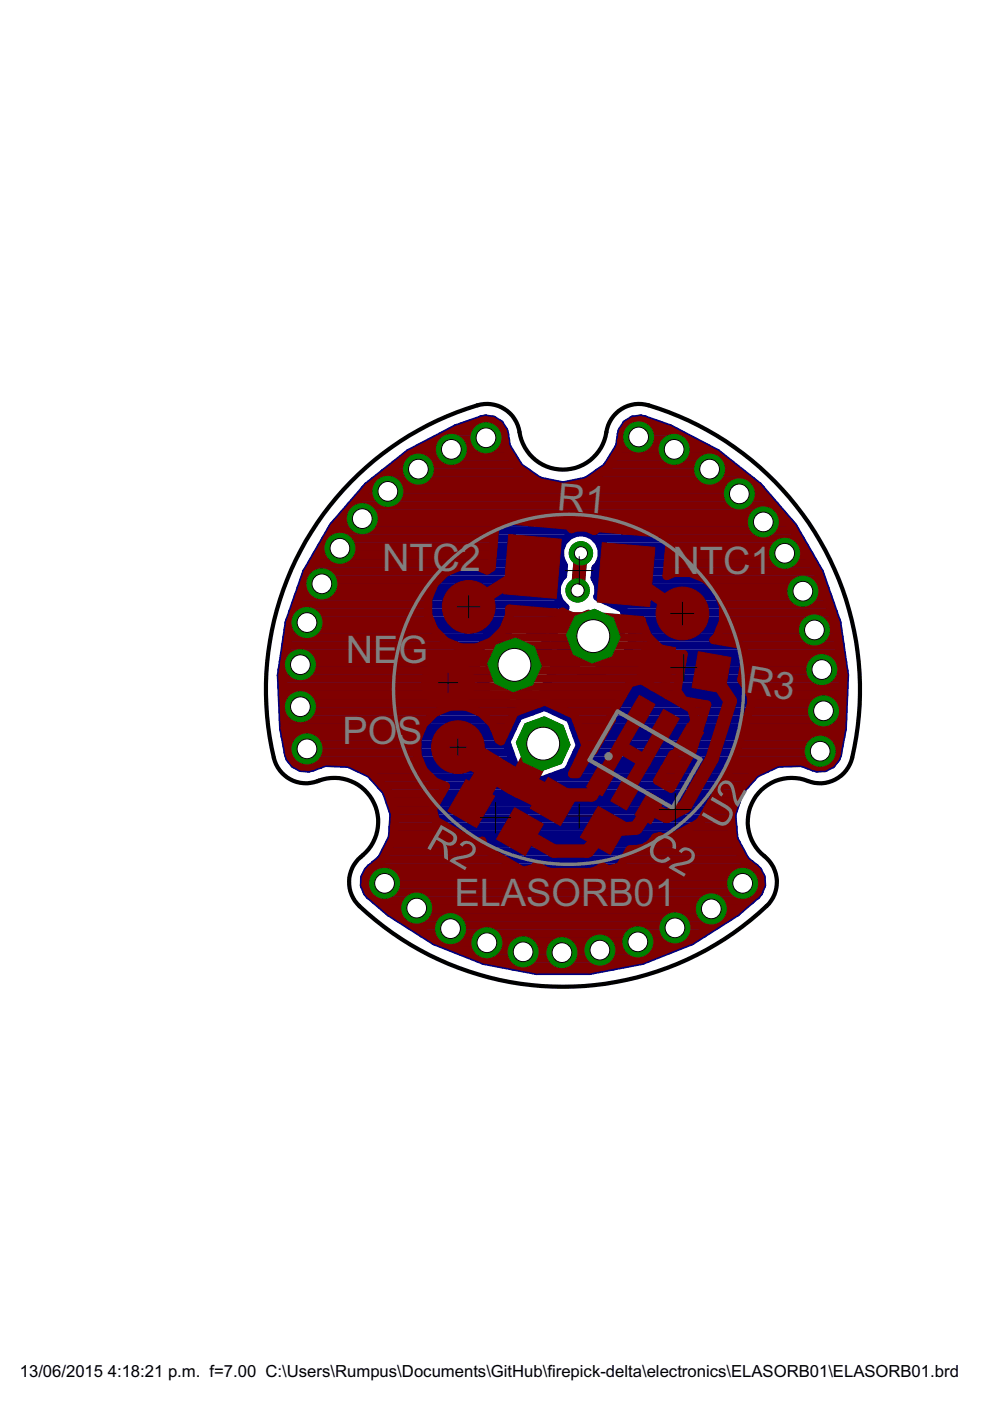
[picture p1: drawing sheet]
<svg xmlns="http://www.w3.org/2000/svg" width="210mm" height="297mm" viewBox="0 0 210 297" stroke-linecap="round" stroke-linejoin="round" font-family="sans-serif">
<defs><g id="words">
<g font-size="9" fill="#808080">
<text x="118" y="108.1" transform="rotate(5 118 108.1)">R1</text>
<text x="81" y="121.2">NTC2</text>
<text x="142.6" y="121.7">NTC1</text>
<text x="73.3" y="140.6">NEG</text>
<text x="157.9" y="146.8" transform="rotate(10 157.9 146.8)">R3</text>
<text x="72.6" y="157.7">POS</text>
<text x="90.1" y="179.6" transform="rotate(30 90.1 179.6)">R2</text>
<text x="153.4" y="176.3" transform="rotate(-60 153.4 176.3)">U2</text>
<text x="136.5" y="181" transform="rotate(30 136.5 181)">C2</text>
<text x="96.4" y="192">ELASORB01</text>
</g>
<g font-size="4">
<text x="4.2" y="291.8">13/06/2015</text>
<text x="22.9" y="291.8">4:18:21 p.m. f=7.00 C:\Users\Rumpus\Documents\GitHub\firepick-delta\electronics\ELASORB01\ELASORB01.brd</text>
</g>
</g></defs>
<g fill="none" stroke="#000080" stroke-width="1.8">
<path d="M83.7 98.5h26.1M85.9 96.7h22.9M88.8 95h18.9M92.1 93.2h15.2M95.5 91.5h11.4M99.8 89.7h5.9M102.1 88.9a3.9 3.9 0 0 1 5 3.2l.4 2.5 2.7 4.4M102.1 88.9l-5.3 1.9-10 5.2-8.9 7-7.3 8.5-5.7 9.8-3.7 10.7-1.6 11.2 .4 11.2 1.1 5.6M102.1 88.9h.1M107.3 93.3h.1M110.2 99h.1M110.2 99l4.1 2.9"/>
<path d="M128.6 99l-4.2 2.9M128.6 99h.1M128.9 98.5h26.1M130 96.7h22.8M131 95h19M131.3 94.6l-2.7 4.4M131.3 94.6h.1M131.5 93.3h.1M131.5 93.3l-.2 1.3M131.5 93.3a4.3 4.3 0 0 1 4.3-4.5l6.1 2 10.1 5.2 8.8 7 7.4 8.5 5.6 9.8 3.7 10.7 1.7 11.2-.5 11.2-1 5.6M131.5 93.2h15.1M131.8 91.5h11.5"/>
<path d="M133 89.7h6M66 119.4h53.3M67 117.7h51.7M68 115.9h51M69 114.2h51M70.1 112.4h98.6M71.3 110.7h96.1M72.8 108.9h93.1M74.3 107.2h90.1M75.8 105.5h87.1M77.3 103.7h84.1M79.3 102h35.3"/>
<path d="M81.5 100.2h30.4M114.3 101.9h.1M114.3 101.9l5.1 1M119.4 102.9h.1M119.4 114.8a4.5 4.5 0 0 1 6.6-1 4.5 4.5 0 0 1 .3 6.6l-.2 2.2a4 4 0 0 1 .6 3.9l5.4 2.6 .8 2.3-6.6 2.4 3 8.2 2.3-.8 2.8-5.9-.9-2.3-8.2 3-.6-1.6-6.7 2.4-.8-2.3 2.6-5.7a4.4 4.4 0 0 1-.4-6.8l.1-2.1a4.4 4.4 0 0 1-.1-5.1zM124.1 102h35.3M124.4 101.9h.1M124.4 101.9l-5 1M126.3 114.2h43.4M126.8 100.2h30.4M127.1 119.4h45.6M127.4 115.9h43.3"/>
<path d="M127.6 117.7h44.1M60.2 138.6h41.2M60.5 136.9h41.7M60.7 135.1h42.3M61 133.4h46.2M61.3 131.6h57.2M61.9 129.9h57.5M62.5 128.1h56.7M63.2 126.4h55M63.8 124.7h54.2M64.4 122.9h54.2M65 121.2h54.4"/>
<path d="M103.3 134.6l2.3-.8 5.4 14.9-2.3 .8-6-2.7-.8-2.3 14.9-5.5 .9 2.3-2.8 6-2.3 .8-5.4-14.9 2.3-.8 5.9 2.7 .8 2.3-14.9 5.5-.8-2.3zM106 135.1h1.9M106.7 136.9h1.8M107.3 138.6h1.8M111.6 133.4h6.1M113 138.6h5.7M115.4 135.1h2M116 136.9h6.8M118.6 138.4l6.7-2.4 2.4 6.6-2.3 .9-6-2.8zM122.6 135.1h2.3M125.6 136.9h1.8M126.2 121.2h47.5"/>
<path d="M126.2 138.6h1.9M126.3 122.9h48M126.7 126.4h48.9M126.8 135.1h.8M126.9 124.7h48.1M127.4 133.4h5M130.1 128.1h46.1M132.2 131.6h45.2M132.4 129.9h44.4M132.8 138.6h45.7M133.6 136.9h44.6M133.7 133.4h44"/>
<path d="M134.3 135.1h43.7M59.6 143.8h44.1M59.7 145.6h42.6M59.7 142.1h41.3M59.8 147.3h44.2M59.8 149.1h47.9M59.9 150.8h52.9M60 152.6h49.6M60 140.4h40.6M60 154.3h48.7M60.3 156.1h47.6M60.7 157.8h46.8"/>
<path d="M61 159.6h47.2M61.1 160a3.9 3.9 0 0 0 5.3 2.6l1.4-.4M61.1 160h.1M103.4 142.1h5M107.9 140.4h.3M108.6 142.1h1.8M109.2 143.8h1.8M109.8 140.4h3.4M109.9 145.6h1.8M110 149.1h68.9M110.5 147.3h1.8M114.8 147.3h64.2"/>
<path d="M115.7 145.6h63.3M116.5 143.8h62.6M117.3 142.1h5.2M117.3 140.4h2M117.6 150.8h61.2M121 152.6h57.8M121.6 154.3h57.1M122.3 159.6h55.4M122.3 156.1h56.1M122.9 157.8h55.2M126.9 140.4h1.8M127.5 142.1h51.5"/>
<path d="M132 140.4h46.8M177.7 160h.1M177.7 160a3.9 3.9 0 0 1-5.3 2.7l-2.4-.9M61.8 161.3h47M67.8 162.2h.1M68.9 161.7l5 .2M68.9 161.7h.1M68.9 161.7l-1.1 .5M73.9 161.9l4.6 2.2M73.9 161.9h.1M76.3 163h33.3M78.5 164.1l3.3 3.7"/>
<path d="M78.5 164.1h.1M79.1 164.8h34.2M80.7 166.5h77.4M81.8 167.8l1.6 4.8M81.8 167.8v.1M82 168.3h74.7M82.5 178.8h73.7M82.6 170h73.6M83.1 177.6l-2.3 4.5M83.1 177.6h.1M83.1 177h72.5M83.2 171.8h72.4"/>
<path d="M83.2 175.3h72.3M83.4 173.5h71.9M83.4 172.6l-.3 5M83.4 172.6h.1M116.7 164.8h42.9M120.6 163h41.9M121.4 161.3h55.5M155.3 172.8h.1M155.3 172.8l.4 5.1M155.7 177.9h.1M155.7 177.9l2.4 4.5M156.9 167.9h.1"/>
<path d="M156.9 167.9l-1.6 4.9M170 161.8h.1M170 161.8l-5.1 .1-4.6 2.2-3.4 3.8M77.2 187.5h84.3M77.4 185.7h84M77.8 189.2l.5 .7M77.8 189.2h83.1M78.3 189.9h.1M78.5 184h81.7M79.5 183.2a4.3 4.3 0 0 0-1.7 6M79.5 183.2h.1M79.7 191h79.4"/>
<path d="M80.6 182.2h77.5M80.8 182.1l-1.3 1.1M80.8 182.1h.1M81.6 180.5h75.5M81.7 192.7h75.3M84.1 194.5h70.5M86.9 196.2h65M89.6 198h59.5M92.5 199.7h53.7M158.1 182.4h.1M158.1 182.4l1 .8M159.1 183.2h.1"/>
<path d="M159.1 183.2a4.3 4.3 0 0 1 1.8 6M160.4 189.8v.1M160.4 189.8l-4.3 3.7-9.5 6.1-10.5 4.1-11.1 2.1h-11.3l-11.1-2.1-10.4-4.1-9.6-6.1-4.3-3.6M160.9 189.2l-.5 .6M96.9 201.5h44.9M101.3 203.2h36.1M109 205h20.7"/>
<circle cx="115.2" cy="157.7" r="7.8"/>
</g>
<path d="M123.2 117.3l-.7 7.9" fill="none" stroke="#000080" stroke-width="2.9"/>
<circle cx="115.2" cy="157.7" r="5.7" fill="#008000" stroke="#008000" stroke-width=".21"/>
<circle cx="115.2" cy="157.7" r="3.5" fill="#fff" stroke="#000" stroke-width=".21"/>
<circle cx="109.1" cy="141" r="5.7" fill="#008000" stroke="#008000" stroke-width=".21"/>
<circle cx="109.1" cy="141" r="3.5" fill="#fff" stroke="#000" stroke-width=".21"/>
<circle cx="125.8" cy="134.9" r="5.7" fill="#008000" stroke="#008000" stroke-width=".21"/>
<circle cx="125.8" cy="134.9" r="3.5" fill="#fff" stroke="#000" stroke-width=".21"/>
<circle cx="103" cy="92.8" r="3.2" fill="#008000" stroke="#008000" stroke-width=".21"/>
<circle cx="103" cy="92.8" r="2.1" fill="#fff" stroke="#000" stroke-width=".21"/>
<circle cx="95.7" cy="95.3" r="3.2" fill="#008000" stroke="#008000" stroke-width=".21"/>
<circle cx="95.7" cy="95.3" r="2.1" fill="#fff" stroke="#000" stroke-width=".21"/>
<circle cx="88.7" cy="99.5" r="3.2" fill="#008000" stroke="#008000" stroke-width=".21"/>
<circle cx="88.7" cy="99.5" r="2.1" fill="#fff" stroke="#000" stroke-width=".21"/>
<circle cx="82.2" cy="104.2" r="3.2" fill="#008000" stroke="#008000" stroke-width=".21"/>
<circle cx="82.2" cy="104.2" r="2.1" fill="#fff" stroke="#000" stroke-width=".21"/>
<circle cx="76.8" cy="110" r="3.2" fill="#008000" stroke="#008000" stroke-width=".21"/>
<circle cx="76.8" cy="110" r="2.1" fill="#fff" stroke="#000" stroke-width=".21"/>
<circle cx="72.1" cy="116.2" r="3.2" fill="#008000" stroke="#008000" stroke-width=".21"/>
<circle cx="72.1" cy="116.2" r="2.1" fill="#fff" stroke="#000" stroke-width=".21"/>
<circle cx="68.2" cy="123.8" r="3.2" fill="#008000" stroke="#008000" stroke-width=".21"/>
<circle cx="68.2" cy="123.8" r="2.1" fill="#fff" stroke="#000" stroke-width=".21"/>
<circle cx="65.1" cy="132" r="3.2" fill="#008000" stroke="#008000" stroke-width=".21"/>
<circle cx="65.1" cy="132" r="2.1" fill="#fff" stroke="#000" stroke-width=".21"/>
<circle cx="63.7" cy="140.9" r="3.2" fill="#008000" stroke="#008000" stroke-width=".21"/>
<circle cx="63.7" cy="140.9" r="2.1" fill="#fff" stroke="#000" stroke-width=".21"/>
<circle cx="63.7" cy="149.8" r="3.2" fill="#008000" stroke="#008000" stroke-width=".21"/>
<circle cx="63.7" cy="149.8" r="2.1" fill="#fff" stroke="#000" stroke-width=".21"/>
<circle cx="65.1" cy="158.8" r="3.2" fill="#008000" stroke="#008000" stroke-width=".21"/>
<circle cx="65.1" cy="158.8" r="2.1" fill="#fff" stroke="#000" stroke-width=".21"/>
<circle cx="135.4" cy="92.6" r="3.2" fill="#008000" stroke="#008000" stroke-width=".21"/>
<circle cx="135.4" cy="92.6" r="2.1" fill="#fff" stroke="#000" stroke-width=".21"/>
<circle cx="173.9" cy="159.3" r="3.2" fill="#008000" stroke="#008000" stroke-width=".21"/>
<circle cx="173.9" cy="159.3" r="2.1" fill="#fff" stroke="#000" stroke-width=".21"/>
<circle cx="142.9" cy="95.3" r="3.2" fill="#008000" stroke="#008000" stroke-width=".21"/>
<circle cx="142.9" cy="95.3" r="2.1" fill="#fff" stroke="#000" stroke-width=".21"/>
<circle cx="150.5" cy="99.5" r="3.2" fill="#008000" stroke="#008000" stroke-width=".21"/>
<circle cx="150.5" cy="99.5" r="2.1" fill="#fff" stroke="#000" stroke-width=".21"/>
<circle cx="174.6" cy="150.7" r="3.2" fill="#008000" stroke="#008000" stroke-width=".21"/>
<circle cx="174.6" cy="150.7" r="2.1" fill="#fff" stroke="#000" stroke-width=".21"/>
<circle cx="174.2" cy="142" r="3.2" fill="#008000" stroke="#008000" stroke-width=".21"/>
<circle cx="174.2" cy="142" r="2.1" fill="#fff" stroke="#000" stroke-width=".21"/>
<circle cx="172.7" cy="133.6" r="3.2" fill="#008000" stroke="#008000" stroke-width=".21"/>
<circle cx="172.7" cy="133.6" r="2.1" fill="#fff" stroke="#000" stroke-width=".21"/>
<circle cx="156.8" cy="104.7" r="3.2" fill="#008000" stroke="#008000" stroke-width=".21"/>
<circle cx="156.8" cy="104.7" r="2.1" fill="#fff" stroke="#000" stroke-width=".21"/>
<circle cx="161.8" cy="110.7" r="3.2" fill="#008000" stroke="#008000" stroke-width=".21"/>
<circle cx="161.8" cy="110.7" r="2.1" fill="#fff" stroke="#000" stroke-width=".21"/>
<circle cx="166.4" cy="117.3" r="3.2" fill="#008000" stroke="#008000" stroke-width=".21"/>
<circle cx="166.4" cy="117.3" r="2.1" fill="#fff" stroke="#000" stroke-width=".21"/>
<circle cx="170.2" cy="125.3" r="3.2" fill="#008000" stroke="#008000" stroke-width=".21"/>
<circle cx="170.2" cy="125.3" r="2.1" fill="#fff" stroke="#000" stroke-width=".21"/>
<circle cx="157.5" cy="187.3" r="3.2" fill="#008000" stroke="#008000" stroke-width=".21"/>
<circle cx="157.5" cy="187.3" r="2.1" fill="#fff" stroke="#000" stroke-width=".21"/>
<circle cx="81.5" cy="187.3" r="3.2" fill="#008000" stroke="#008000" stroke-width=".21"/>
<circle cx="81.5" cy="187.3" r="2.1" fill="#fff" stroke="#000" stroke-width=".21"/>
<circle cx="88.3" cy="192.5" r="3.2" fill="#008000" stroke="#008000" stroke-width=".21"/>
<circle cx="88.3" cy="192.5" r="2.1" fill="#fff" stroke="#000" stroke-width=".21"/>
<circle cx="150.8" cy="192.7" r="3.2" fill="#008000" stroke="#008000" stroke-width=".21"/>
<circle cx="150.8" cy="192.7" r="2.1" fill="#fff" stroke="#000" stroke-width=".21"/>
<circle cx="143.1" cy="196.7" r="3.2" fill="#008000" stroke="#008000" stroke-width=".21"/>
<circle cx="143.1" cy="196.7" r="2.1" fill="#fff" stroke="#000" stroke-width=".21"/>
<circle cx="95.5" cy="196.9" r="3.2" fill="#008000" stroke="#008000" stroke-width=".21"/>
<circle cx="95.5" cy="196.9" r="2.1" fill="#fff" stroke="#000" stroke-width=".21"/>
<circle cx="103.2" cy="199.9" r="3.2" fill="#008000" stroke="#008000" stroke-width=".21"/>
<circle cx="103.2" cy="199.9" r="2.1" fill="#fff" stroke="#000" stroke-width=".21"/>
<circle cx="135.2" cy="199.7" r="3.2" fill="#008000" stroke="#008000" stroke-width=".21"/>
<circle cx="135.2" cy="199.7" r="2.1" fill="#fff" stroke="#000" stroke-width=".21"/>
<circle cx="127.2" cy="201.4" r="3.2" fill="#008000" stroke="#008000" stroke-width=".21"/>
<circle cx="127.2" cy="201.4" r="2.1" fill="#fff" stroke="#000" stroke-width=".21"/>
<circle cx="119.1" cy="202" r="3.2" fill="#008000" stroke="#008000" stroke-width=".21"/>
<circle cx="119.1" cy="202" r="2.1" fill="#fff" stroke="#000" stroke-width=".21"/>
<circle cx="110.9" cy="201.8" r="3.2" fill="#008000" stroke="#008000" stroke-width=".21"/>
<circle cx="110.9" cy="201.8" r="2.1" fill="#fff" stroke="#000" stroke-width=".21"/>
<circle cx="123.2" cy="117.3" r="2.47" fill="#008000" stroke="#008000" stroke-width=".21"/>
<circle cx="123.2" cy="117.3" r="1.4" fill="#fff" stroke="#000" stroke-width=".21"/>
<circle cx="122.5" cy="125.2" r="2.47" fill="#008000" stroke="#008000" stroke-width=".21"/>
<circle cx="122.5" cy="125.2" r="1.4" fill="#fff" stroke="#000" stroke-width=".21"/>
<g fill="#800000" stroke="#800000" stroke-width=".21">
<path d="M116.2 164.8l6.4 3.7-3.8 6.5-6.4-3.6z"/>
<path d="M126.8 171l6.4 3.6-3.8 6.6-6.4-3.7z"/>
<path d="M148.1 138.2l6.9 1.2-1.4 7.6-6.9-1.2z"/>
<path d="M136.4 136.1l6.9 1.2-1.4 7.6-6.9-1.2z"/>
<path d="M109.1 171.2l6.1 3.5-3.9 6.7-6-3.5z"/>
<path d="M98.8 165.3l6.1 3.5-3.9 6.7-6-3.5z"/>
<path d="M140.7 150.4l3.3 1.9-2.8 4.9-3.3-1.9z"/>
<path d="M145.8 153.4l3.4 1.9-2.8 4.8-3.4-1.9z"/>
<path d="M135.6 147.4l3.3 2-2.8 4.8-3.4-1.9z"/>
<path d="M137.5 167.9l3.3 1.9-2.8 4.9-3.4-1.9z"/>
<path d="M132.3 165l3.3 1.9-2.8 4.8-3.3-1.9z"/>
<path d="M127.1 162l3.4 1.9-2.8 4.8-3.3-1.9z"/>
<path d="M107.9 113.3l11.1 1-1.1 12.6-11.1-1z"/>
<path d="M127.7 115.1l11.2 1-1.1 12.5-11.2-1z"/>
</g>
<g fill="#800000" stroke="#800000" stroke-width=".21">
<circle cx="97.1" cy="158.4" r="5.6"/>
<circle cx="95" cy="144.8" r="5.6"/>
<circle cx="144.7" cy="130.1" r="5.6"/>
<circle cx="99.4" cy="128.7" r="5.6"/>
</g>
<path d="M123.2 117.3l-.7 7.9M112.9 120.1l-13.5 8.6M132.7 121.8l12 8.3M131.5 158.3l-6.1 10.3h-7l-.9 1.3M131.5 158.3l5.1 3.1M135.8 150.8l-4.3 7.5M141 153.8l-4.4 7.6M150.9 142.6l3.9 6-3.8 12.3-5.8 10.1-3.8 2.1-3.7-1.8-2.8 4.3-6.8 .5-3.5 4.3h-7.2l-7.2-4.1M136.6 161.4l-4 6.9" fill="none" stroke="#800000" stroke-width="2.9"/>
<g fill="none" stroke="#800000" stroke-width="1.8">
<path d="M84.2 98.5h25.2M86.4 96.7h22M89.5 95h17.8M92.9 93.2h14M96.2 91.5h10.4M100.8 89.7h4.3M102.2 89.3l-5.3 1.8-9.9 5.2-8.8 7-7.4 8.5-5.6 9.7-3.6 10.6-1.7 11.1 .5 11.2 1 5.5M102.2 89.3h.1M102.2 89.3a3.5 3.5 0 0 1 4.5 2.8l.2 1.4M106.9 93.5h.1M106.9 93.5l.2 1.2 2.8 4.5M109.9 99.2h.1"/>
<path d="M109.9 99.2l4.3 3M128.8 99.2l-4.3 3M128.8 99.2h.1M129.3 98.5h25.2M130.4 96.7h21.9M131.5 95h17.7M131.6 94.7l-2.8 4.5M131.6 94.7v.1M131.8 93.5h.1M131.8 93.5l-.2 1.2M131.8 93.2h14.1M132.2 91.5h10.3"/>
<path d="M133.6 89.7h4.3M136.5 89.3a3.5 3.5 0 0 0-4.5 2.8l-.2 1.4M136.5 89.3h.1M136.5 89.3l5.3 1.8 10 5.2 8.7 7 7.4 8.5 5.6 9.7 3.7 10.6 1.6 11.1-.5 11.2-1 5.5M66.4 119.4h37.9M67.4 117.7h37.1M68.5 115.9h36.1M69.4 114.2h35.4M70.5 112.4h34.4M71.8 110.7h34.5M73.3 108.9h92.1M74.8 107.2h89.1"/>
<path d="M76.3 105.5h86.1M77.8 103.7h83.1M79.8 102h34M82 100.2h29.3M112.2 110.7h54.7M114.2 102.2h.1M114.2 102.2l5.2 1.1M119.4 103.3h.1M124.5 102.2h.1M124.5 102.2l-5.1 1.1M124.9 102h34M125.8 112.4h.4"/>
<path d="M127.4 100.2h29.3M132.2 112.4h36.1M141.2 114.2h28.1M141.6 119.4h30.7M141.8 117.7h29.5M141.9 115.9h28.4M60.6 138.6h82.2M60.9 136.9h35.7M61.1 135.1h32.5M61.4 133.4h30.6M61.7 131.6h29.6M62.3 129.9h28.5"/>
<path d="M62.9 128.1h27.9M63.5 126.4h27.5M64.1 124.7h27.6M64.7 122.9h28.2M65.4 121.2h29.6M102.1 136.9h37.2M105.1 135.1h32.4M106.7 133.4h30M107.5 131.6h28.6M108 129.9h9.6M119 129.9h.5M141.4 121.2h31.9"/>
<path d="M149.7 122.9h24.3M151.4 124.7h23.2M151.8 135.1h25.8M152.5 126.4h22.7M152.7 133.4h24.7M153.2 128.1h22.6M153.3 131.6h23.7M153.3 129.9h23.1M156.9 136.9h21M158.1 138.6h20M59.9 143.8h84.1M60 145.6h73.1"/>
<path d="M60.1 142.1h84.2M60.1 147.3h72M60.2 149.1h54.2M60.2 150.8h32.7M60.3 152.6h30.4M60.3 140.4h84.3M60.4 154.3h29.1M60.7 156.1h28M61 157.8h27.5M61.4 159.6h27.1M61.4 159.9a3.6 3.6 0 0 0 4.9 2.4l1.5-.5M61.4 159.9h.1"/>
<path d="M101.3 150.8h8.4M103.5 152.6h4.9M104.7 154.3h2.9M105.5 156.1h1.2M116.4 149.1h14.7M120.2 150.8h9.9M122.1 152.6h7.6M122.8 154.3h5.9M123.4 159.6h1.7M123.4 156.1h4.2M124.1 157.8h2.5M127.2 156.8v.1"/>
<path d="M127.2 156.8l-1.4 2.4-.6 .2-2.8 4.7h-1.1l2.8-6-2.3-6.5-6.3-2.9-6.4 2.3-2.9 6.2-.5-.4-1.3-3.3-2.4-2.4-3.2-1.3h-3.4l-3.2 1.3-2.4 2.4-1.3 3.2v3.4l1.3 3.2 2.4 2.4 2.3 1-2.8 4.8 .7 2.4 8.2 4.8 1.6-.4 .5 1.6 8.2 4.8 2.4-.7M127.2 156.8h.1M127.7 156l-.5 .8M138.4 145.6h5.3M141.4 147.3h2.8M141.5 147.4h.1M143.3 159.6h3.3M144.4 157.8h2.9M144.5 149.1h3.7M145.4 156.1h2.4M146.4 154.3h2M146.7 150.8h2.8"/>
<path d="M147.2 152.6h1.7M156 159.6h21.4M156.6 157.8h21.1M157.1 156.1h20.9M157.2 143.8h21.6M157.6 142.1h21M157.7 154.3h20.6M157.9 140.4h20.5M158.2 145.6h20.5M158.2 145.6l-1-1.5 1-5.4-1.5-2.1-5.4-.9 .7-.7 1.3-3.2v-3.4l-1.3-3.2-2.4-2.4-3.2-1.3h-3.4l-1.6 .6 .6-7-1.6-2-13.7-1.1-.7 .5-1.8-.7h-2.1l-.9 .4-.7-.8-13.6-1.2-1.9 1.6-.8 8.5-.9 .6-2.2-.8h-3.4l-3.2 1.3-2.4 2.4-1.3 3.2v3.4l1.3 3.2 2.4 2.4 3.2 1.3h3.4l3.1-1.3 2.5-2.4 1.3-3.2v-1.3l10.9 .9 .4-.3a5.1 5.1 0 0 0 5.5 .5l.3 .3 11 1 1.3 3.5 2.4 2.4 3.2 1.3h1.9l-1.3 7.8 1.4 2 4.9 .9-3 9.7-4.6 8.1-2.9-1.7 3.2-5.6 .6-.1 4.1-7-.7-2.5-10.6-6.1-2.5 .6-4 7 .2 .7-2 3.5M158.2 145.6l1 1.7M158.2 152.6h20.2"/>
<path d="M158.8 150.8h19.7M159.2 147.3l.1 1.8M159.2 147.3h19.4M159.3 149.1l-4.3 13.9M159.3 149.1h19.3M177.3 159.9h.1M177.3 159.9a3.6 3.6 0 0 1-4.7 2.5M62.2 161.3h26.8M67.8 161.8h.1M68.8 161.4l5.2 .2M68.8 161.4h.1M68.8 161.4l-1 .4"/>
<path d="M74 161.6l4.7 2.2M74 161.6h.1M77.1 163h12.6M78.7 163.8l3.4 3.9M78.7 163.8h.1M79.6 164.8h11.7M81.1 166.5h13.1M82.1 167.7l1.7 4.8M82.1 167.7h.1M82.3 168.3h11.3M82.9 178.8h19.5M82.9 170h9.7"/>
<path d="M83.4 177.7l-2.3 4.6M83.4 177.7h.1M83.5 177h14.2M83.5 171.8h8.3M83.6 175.3h11.1M83.7 173.5h8.6M83.8 172.5l-.4 5.2M83.8 172.5v.1M121.8 163h1.2M122.6 161.3h1.4M138.1 178.8h17.7M139.8 164.8h3.8"/>
<path d="M140 164.4h.1M140.8 163h3.8M141.1 166.5h1.5M141.8 161.3h3.8M143.6 177a4.4 4.4 0 0 1-3.7 .3l-1 .3a4.7 4.7 0 0 1-4.3 2.4l-1.1 .1-2.1 3.7-2.4 .6-1.3-.7a4 4 0 0 1-3.8 1.2h-5.9a4.4 4.4 0 0 1-3.3-.9M143.6 177h11.7M146.7 175.3h8.4M148.9 173.5l-.8 1-4.5 2.5M148.9 173.5h6.1M149.9 171.8h5.3M150.9 170h4.9M151.9 168.3h4.5"/>
<path d="M152.9 166.5h4.7M153.9 164.8h5.3M154.9 172.7h.1M154.9 172.7l.5 5.3M154.9 163h6.7M155 163l-6.1 10.5M155.4 178h.1M155.4 178l2.5 4.6M155.5 161.3h21M156.5 167.7h.1M156.5 167.7l-1.6 5M170.1 161.4l2.5 1"/>
<path d="M170.1 161.4h.1M170.1 161.4l-5.3 .1-4.7 2.3-3.6 3.9M172.6 162.4h.1M77.5 187.5h83.7M77.8 185.7h83.2M78.3 189.2h82.2M78.6 189.6h.1M79.1 184h30.7M79.8 183.4l-.4 .3a3.8 3.8 0 0 0-.8 5.9M79.8 183.4h.1M80.2 191h78.3M81.1 182.3l-1.3 1.1"/>
<path d="M81.1 182.3h.1M81.1 182.2h25.7M82 180.5h21.7M82.2 192.7h74.3M84.8 194.5h69.1M87.5 196.2h63.7M90.3 198h58.2M93.5 199.7h51.8M113.3 184l.4-.6 1 .6M113.3 184h1.4M127.3 184h1M130.5 184h29.1"/>
<path d="M132.3 182.2h25.4M133.3 180.5h23.4M157.9 182.6h.1M157.9 182.6l2 1.6a3.5 3.5 0 0 1 .2 5.4M158.8 183.3v.1M160.1 189.6h.1M160.1 189.6l-4.2 3.7-9.5 6-10.4 4.1-11 2.1h-11.2l-11.1-2.1-10.4-4.1-9.5-6-4.2-3.7M97.9 201.5h43M102.3 203.2h34.2M110.9 205h16.9"/>
</g>
<path d="M97.1 158.4l7.3 4.5M115.2 157.7l-4.8 8.7M104.4 162.9l6 3.5M104.4 162.9l-4.5 7.5M110.4 166.4l7.1 3.5" fill="none" stroke="#800000" stroke-width="5.7"/>
<circle cx="115.2" cy="157.7" r="5.7" fill="#008000" stroke="#008000" stroke-width=".21"/>
<circle cx="115.2" cy="157.7" r="3.5" fill="#fff" stroke="#000" stroke-width=".21"/>
<circle cx="109.1" cy="141" r="5.7" fill="#008000" stroke="#008000" stroke-width=".21"/>
<circle cx="109.1" cy="141" r="3.5" fill="#fff" stroke="#000" stroke-width=".21"/>
<circle cx="125.8" cy="134.9" r="5.7" fill="#008000" stroke="#008000" stroke-width=".21"/>
<circle cx="125.8" cy="134.9" r="3.5" fill="#fff" stroke="#000" stroke-width=".21"/>
<circle cx="103" cy="92.8" r="3.2" fill="#008000" stroke="#008000" stroke-width=".21"/>
<circle cx="103" cy="92.8" r="2.1" fill="#fff" stroke="#000" stroke-width=".21"/>
<circle cx="95.7" cy="95.3" r="3.2" fill="#008000" stroke="#008000" stroke-width=".21"/>
<circle cx="95.7" cy="95.3" r="2.1" fill="#fff" stroke="#000" stroke-width=".21"/>
<circle cx="88.7" cy="99.5" r="3.2" fill="#008000" stroke="#008000" stroke-width=".21"/>
<circle cx="88.7" cy="99.5" r="2.1" fill="#fff" stroke="#000" stroke-width=".21"/>
<circle cx="82.2" cy="104.2" r="3.2" fill="#008000" stroke="#008000" stroke-width=".21"/>
<circle cx="82.2" cy="104.2" r="2.1" fill="#fff" stroke="#000" stroke-width=".21"/>
<circle cx="76.8" cy="110" r="3.2" fill="#008000" stroke="#008000" stroke-width=".21"/>
<circle cx="76.8" cy="110" r="2.1" fill="#fff" stroke="#000" stroke-width=".21"/>
<circle cx="72.1" cy="116.2" r="3.2" fill="#008000" stroke="#008000" stroke-width=".21"/>
<circle cx="72.1" cy="116.2" r="2.1" fill="#fff" stroke="#000" stroke-width=".21"/>
<circle cx="68.2" cy="123.8" r="3.2" fill="#008000" stroke="#008000" stroke-width=".21"/>
<circle cx="68.2" cy="123.8" r="2.1" fill="#fff" stroke="#000" stroke-width=".21"/>
<circle cx="65.1" cy="132" r="3.2" fill="#008000" stroke="#008000" stroke-width=".21"/>
<circle cx="65.1" cy="132" r="2.1" fill="#fff" stroke="#000" stroke-width=".21"/>
<circle cx="63.7" cy="140.9" r="3.2" fill="#008000" stroke="#008000" stroke-width=".21"/>
<circle cx="63.7" cy="140.9" r="2.1" fill="#fff" stroke="#000" stroke-width=".21"/>
<circle cx="63.7" cy="149.8" r="3.2" fill="#008000" stroke="#008000" stroke-width=".21"/>
<circle cx="63.7" cy="149.8" r="2.1" fill="#fff" stroke="#000" stroke-width=".21"/>
<circle cx="65.1" cy="158.8" r="3.2" fill="#008000" stroke="#008000" stroke-width=".21"/>
<circle cx="65.1" cy="158.8" r="2.1" fill="#fff" stroke="#000" stroke-width=".21"/>
<circle cx="135.4" cy="92.6" r="3.2" fill="#008000" stroke="#008000" stroke-width=".21"/>
<circle cx="135.4" cy="92.6" r="2.1" fill="#fff" stroke="#000" stroke-width=".21"/>
<circle cx="173.9" cy="159.3" r="3.2" fill="#008000" stroke="#008000" stroke-width=".21"/>
<circle cx="173.9" cy="159.3" r="2.1" fill="#fff" stroke="#000" stroke-width=".21"/>
<circle cx="142.9" cy="95.3" r="3.2" fill="#008000" stroke="#008000" stroke-width=".21"/>
<circle cx="142.9" cy="95.3" r="2.1" fill="#fff" stroke="#000" stroke-width=".21"/>
<circle cx="150.5" cy="99.5" r="3.2" fill="#008000" stroke="#008000" stroke-width=".21"/>
<circle cx="150.5" cy="99.5" r="2.1" fill="#fff" stroke="#000" stroke-width=".21"/>
<circle cx="174.6" cy="150.7" r="3.2" fill="#008000" stroke="#008000" stroke-width=".21"/>
<circle cx="174.6" cy="150.7" r="2.1" fill="#fff" stroke="#000" stroke-width=".21"/>
<circle cx="174.2" cy="142" r="3.2" fill="#008000" stroke="#008000" stroke-width=".21"/>
<circle cx="174.2" cy="142" r="2.1" fill="#fff" stroke="#000" stroke-width=".21"/>
<circle cx="172.7" cy="133.6" r="3.2" fill="#008000" stroke="#008000" stroke-width=".21"/>
<circle cx="172.7" cy="133.6" r="2.1" fill="#fff" stroke="#000" stroke-width=".21"/>
<circle cx="156.8" cy="104.7" r="3.2" fill="#008000" stroke="#008000" stroke-width=".21"/>
<circle cx="156.8" cy="104.7" r="2.1" fill="#fff" stroke="#000" stroke-width=".21"/>
<circle cx="161.8" cy="110.7" r="3.2" fill="#008000" stroke="#008000" stroke-width=".21"/>
<circle cx="161.8" cy="110.7" r="2.1" fill="#fff" stroke="#000" stroke-width=".21"/>
<circle cx="166.4" cy="117.3" r="3.2" fill="#008000" stroke="#008000" stroke-width=".21"/>
<circle cx="166.4" cy="117.3" r="2.1" fill="#fff" stroke="#000" stroke-width=".21"/>
<circle cx="170.2" cy="125.3" r="3.2" fill="#008000" stroke="#008000" stroke-width=".21"/>
<circle cx="170.2" cy="125.3" r="2.1" fill="#fff" stroke="#000" stroke-width=".21"/>
<circle cx="157.5" cy="187.3" r="3.2" fill="#008000" stroke="#008000" stroke-width=".21"/>
<circle cx="157.5" cy="187.3" r="2.1" fill="#fff" stroke="#000" stroke-width=".21"/>
<circle cx="81.5" cy="187.3" r="3.2" fill="#008000" stroke="#008000" stroke-width=".21"/>
<circle cx="81.5" cy="187.3" r="2.1" fill="#fff" stroke="#000" stroke-width=".21"/>
<circle cx="88.3" cy="192.5" r="3.2" fill="#008000" stroke="#008000" stroke-width=".21"/>
<circle cx="88.3" cy="192.5" r="2.1" fill="#fff" stroke="#000" stroke-width=".21"/>
<circle cx="150.8" cy="192.7" r="3.2" fill="#008000" stroke="#008000" stroke-width=".21"/>
<circle cx="150.8" cy="192.7" r="2.1" fill="#fff" stroke="#000" stroke-width=".21"/>
<circle cx="143.1" cy="196.7" r="3.2" fill="#008000" stroke="#008000" stroke-width=".21"/>
<circle cx="143.1" cy="196.7" r="2.1" fill="#fff" stroke="#000" stroke-width=".21"/>
<circle cx="95.5" cy="196.9" r="3.2" fill="#008000" stroke="#008000" stroke-width=".21"/>
<circle cx="95.5" cy="196.9" r="2.1" fill="#fff" stroke="#000" stroke-width=".21"/>
<circle cx="103.2" cy="199.9" r="3.2" fill="#008000" stroke="#008000" stroke-width=".21"/>
<circle cx="103.2" cy="199.9" r="2.1" fill="#fff" stroke="#000" stroke-width=".21"/>
<circle cx="135.2" cy="199.7" r="3.2" fill="#008000" stroke="#008000" stroke-width=".21"/>
<circle cx="135.2" cy="199.7" r="2.1" fill="#fff" stroke="#000" stroke-width=".21"/>
<circle cx="127.2" cy="201.4" r="3.2" fill="#008000" stroke="#008000" stroke-width=".21"/>
<circle cx="127.2" cy="201.4" r="2.1" fill="#fff" stroke="#000" stroke-width=".21"/>
<circle cx="119.1" cy="202" r="3.2" fill="#008000" stroke="#008000" stroke-width=".21"/>
<circle cx="119.1" cy="202" r="2.1" fill="#fff" stroke="#000" stroke-width=".21"/>
<circle cx="110.9" cy="201.8" r="3.2" fill="#008000" stroke="#008000" stroke-width=".21"/>
<circle cx="110.9" cy="201.8" r="2.1" fill="#fff" stroke="#000" stroke-width=".21"/>
<circle cx="123.2" cy="117.3" r="2.47" fill="#008000" stroke="#008000" stroke-width=".21"/>
<circle cx="123.2" cy="117.3" r="1.4" fill="#fff" stroke="#000" stroke-width=".21"/>
<circle cx="122.5" cy="125.2" r="2.47" fill="#008000" stroke="#008000" stroke-width=".21"/>
<circle cx="122.5" cy="125.2" r="1.4" fill="#fff" stroke="#000" stroke-width=".21"/>
<path d="M131 150.8l17.5 10.2-5.9 10.3-17.6-10.2z" fill="none" stroke="#808080" stroke-width=".89"/>
<circle cx="129" cy="160.4" r=".8" fill="#808080" stroke="#808080" stroke-width=".21"/>
<circle cx="120.5" cy="146.2" r="37.1" fill="none" stroke="#808080" stroke-width=".72"/>
<g fill="none" stroke="#000" stroke-width=".21">
<path d="M122.8 118v6M97 128.7h4.8M99.4 126.3v4.8M119.8 121h6M142.2 130.1h5M144.7 127.6v5M145 138.7v5.7M92.9 144.8h4.2M95 142.7v4.1M95.3 158.4h3.6M97.1 156.6v3.6M142.2 141.5h5.6"/>
<path d="M101.8 173.4h6.5M105.1 170.1v6.5M120.2 173h5.2M122.8 170.4v5.2M139.8 171.6h6.8M143.2 168.2v6.8"/>
</g>
<path d="M74.4 102.2a62.1 62.1 0 0 1 27.5-16.4 7.1 7.1 0 0 1 8.4 6.7 9.4 9.4 0 0 0 9.9 7 9.4 9.4 0 0 0 8.5-8.6 7 7 0 0 1 8.8-5 63 63 0 0 1 43 75.5 7.2 7.2 0 0 1-10.1 3.9 9.4 9.4 0 0 0-11 5 9.4 9.4 0 0 0 3.2 11.7 7 7 0 0 1-.1 10.1 62.9 62.9 0 0 1-86.8-.5 7 7 0 0 1 1.2-10.3 9.4 9.4 0 0 0 1.7-12.3 9.4 9.4 0 0 0-12-3.2 7 7 0 0 1-8.5-5.1 62.9 62.9 0 0 1 16.3-58.5z" fill="none" stroke="#000" stroke-width=".89"/>
<use href="#words"/>
</svg>
